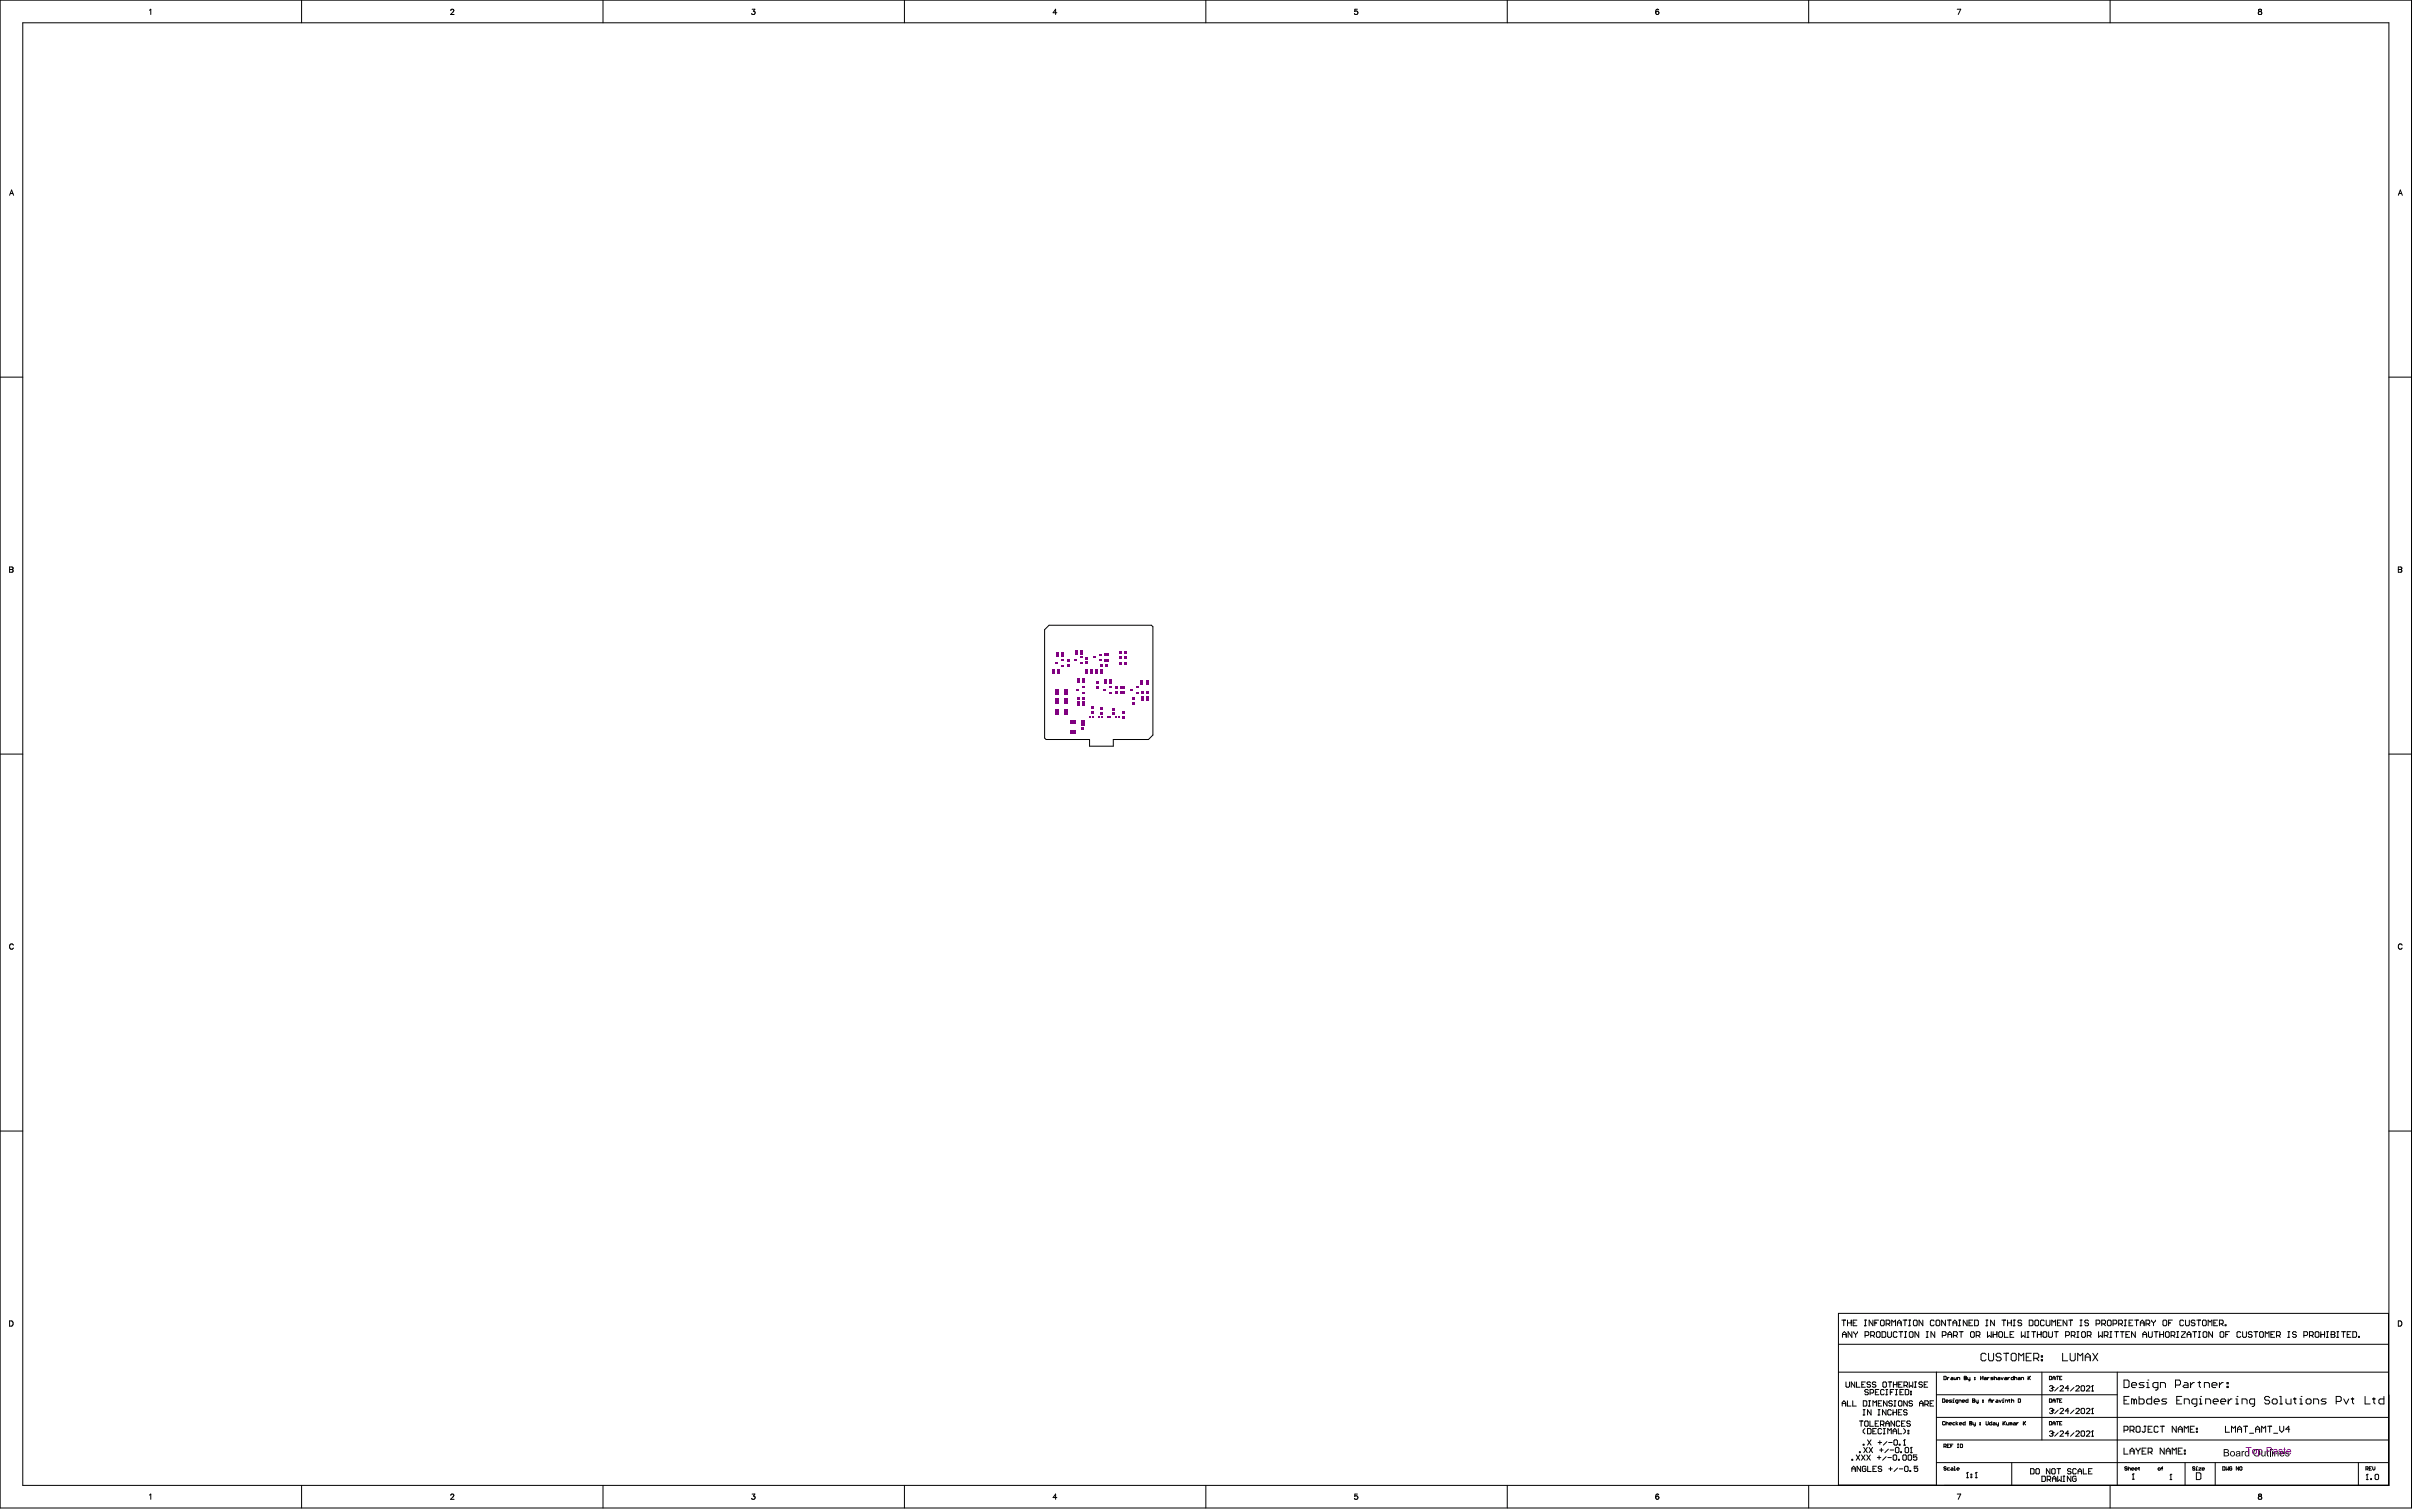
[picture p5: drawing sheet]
<svg xmlns="http://www.w3.org/2000/svg" width="2709mm" height="1694mm" viewBox="0 0 2709 1694" stroke-linecap="round" stroke-linejoin="round" font-family="sans-serif">
<g fill="none" stroke="#000" stroke-width="1.12">
<path d="M0 0h2705v1691h-2705zM168 11l1-1v6M338 0v26M506 12l1-2 2 1-4 5h4M676 0v26M844 10h3l-2 3a2 2 0 0 1 1 3 2 2 0 0 1-3-1M1014 0v26M1185 14h-4l3-4v6M1352 0v26M1522 10h-2l-1 3a2.1 2.1 0 0 1 4 0 2.1 2.1 0 0 1-1 3 2.1 2.1 0 0 1-3-1M1691 0v26M1860 11l-1-1a3 3 0 0 0-2 4"/>
<path d="M2029 0v26M2195 10h4l-3 6M2367 0v26M2533 11v1l4 2a2 2 0 0 1-2 2 2 2 0 0 1-2-2l4-2-1-1zM26 26h2653v1639h-2653zM11 219l2-6 2 6M12 217h2M2690 219l2-6 2 6M2691 217h3M0 423h26M2679 423h26M11 636h3v2h-1l2 2-1 1-3 1z"/>
<path d="M11 638h2M2690 636h4v2h-2l2 2-1 1-3 1zM2690 638h2M1172 706l5-5h114l2 2v121l-5 5h-39v8h-27v-8h-49l-1-2zM0 845h26M2679 845h26M15 1060a2.2 2.2 0 0 0-3-2 2.2 2.2 0 0 0-1 3v1a2.2 2.2 0 0 0 1 2 2.2 2.2 0 0 0 3-1M2694 1060a2.2 2.2 0 0 0-2-2 2.2 2.2 0 0 0-2 3v1a2.2 2.2 0 0 0 2 2 2.2 2.2 0 0 0 2-1M0 1268h26M2679 1268h26M11 1481h2a3 3 0 0 1 2 3 3 3 0 0 1-2 3h-2zM2066 1480h4"/>
<path d="M2066 1499v-4l3-2 2 2v4M2066 1496h5M2068 1480v6M2072 1480v6M2072 1483h4M2076 1480v6M2077 1493v6l-4-6v6M2078 1483h3M2079 1493v1l2 2M2081 1496v3M2083 1480h-5v6h5M2083 1493v1l-2 2"/>
<path d="M2091 1480h2M2091 1486h2M2092 1497h3l1-1v-2l-1-1h-3v6M2092 1480v6M2098 1497h3l1-1v-2l-1-1h-3v6M2100 1497l2 2M2101 1480v6l-5-6v6M2103 1483h2M2104 1494l2-1h2l1 1v4l-1 1h-2l-2-1zM2107 1480h-4v6M2110 1480h2l1 1v4l-1 1h-2l-1-1v-4zM2111 1493h3l1 1v4l-1 1h-3z"/>
<path d="M2115 1484h4l1-1v-2l-1-1h-4v6M2117 1493v5l1 1h2l1-1v-5M2118 1484l2 2M2122 1486v-6l2 2 2-2v6M2128 1494l-1-1h-2l-1 1v4l1 1h2l1-1M2128 1486v-4l2-2 2 2v4M2128 1483h4M2130 1493h4M2132 1493v6M2134 1480h5M2136 1493h2M2136 1499h2"/>
<path d="M2137 1480v6M2137 1493v6M2141 1480h2M2141 1486h2M2142 1480v6M2143 1493h2l1 1v4l-1 1h-2l-2-1v-4zM2147 1480h2l1 1v4l-1 1h-2l-1-1v-4zM2152 1493v6l-4-6v6M2157 1480v6l-5-6v6M2160 1493h3M2160 1499h3M2162 1493v6"/>
<path d="M2169 1481l-1-1h-2l-1 1v4l1 1h2l1-1M2170 1493v6l-4-6v6M2171 1481l1-1h3l1 1v4l-1 1h-3l-1-1zM2178 1497h4l1-1v-2l-1-1h-4v6M2182 1480v6l-4-6v6M2184 1480h4M2185 1499v-4l2-2 2 2v4M2185 1496h4M2186 1480v6M2190 1486v-4l3-2 2 2v4M2190 1483h5M2191 1497h3l1-1v-2l-1-1h-3v6"/>
<path d="M2193 1497l2 2M2197 1480h2M2197 1486h2M2197 1493h5M2198 1480v6M2200 1493v6M2206 1480v6l-4-6v6M2208 1483h2M2210 1494l1-1h2l1 1v4l-1 1h-2l-1-1zM2213 1480h-5v6h5M2215 1480h3l1 1v4l-1 1h-3zM2216 1497h4l1-1v-2l-1-1h-4v6"/>
<path d="M2219 1497l2 2M2227 1480h2M2227 1486h2M2228 1480v6M2229 1493v6l2-2 2 2v-6M2235 1496h5M2235 1493v6M2237 1480v6l-4-6v6M2240 1493v6M2242 1494l1-1h2l1 1v4l-1 1h-2l-1-1zM2245 1480h5M2247 1480v6"/>
<path d="M2248 1493v6h4M2252 1483h4M2252 1480v6M2254 1496h3M2256 1480v6M2258 1480h2M2258 1486h2M2259 1493h-5v6h5M2259 1480v6M2267 1493v6l2-2 2 2v-6M2268 1481l-2-1h-2l-1 1 1 2h2l2 1-2 2h-2l-1-1M2273 1493h3"/>
<path d="M2273 1499h3M2275 1493v6M2276 1480h3l1 1v4l-1 1h-3zM2279 1493h4M2281 1493v6M2283 1480h2l2 1v4l-2 1h-2l-1-1v-4zM2285 1496h4M2285 1493v6M2289 1493v6M2291 1494l1-1h3l1 1v4l-1 1h-3l-1-1zM2293 1481l-1-1h-2l-1 1v4l1 1h2l1-1M2295 1480v5l1 1h2l1-1v-5"/>
<path d="M2298 1493v5l1 1h2l1-1v-5M2301 1486v-6l2 2 3-2v6M2304 1493h4M2306 1493v6M2308 1483h2M2312 1480h-4v6h4M2317 1497h3l1-1v-2l-1-1h-3v6M2318 1480v6l-4-6v6M2320 1480h5M2322 1480v6M2323 1497h3l1-1v-2l-1-1h-3v6M2325 1497l2 2"/>
<path d="M2329 1493h3M2329 1499h3M2331 1493v6M2333 1480h2M2333 1486h2M2334 1480v6M2335 1494l1-1h2l1 1v4l-1 1h-2l-1-1zM2341 1497h3l1-1v-2l-1-1h-3v6M2342 1481l-1-1h-2l-1 1 1 2h2l1 1-1 2h-2l-1-1M2343 1497l2 2M2351 1484h3l1-1v-2l-1-1h-3v6M2354 1493v6l2-2 2 2v-6"/>
<path d="M2357 1484h3l1-1v-2l-1-1h-3v6M2359 1484l2 2M2360 1497h3l1-1v-2l-1-1h-3v6M2362 1497l2 2M2365 1480h2l1 1v4l-1 1h-2l-1-1v-4zM2366 1493h3M2366 1499h3M2367 1493v6M2370 1484h3l1-1v-2l-1-1h-3v6M2372 1493h4M2374 1493v6M2376 1484h3l2-1v-2l-2-1h-3v6"/>
<path d="M2378 1493h4M2378 1484l3 2M2380 1493v6M2383 1480h2M2383 1486h2M2384 1480v6M2384 1496h2M2388 1483h2M2389 1493h-5v6h5M2392 1480h-4v6h4M2394 1480h4M2395 1493v6l-4-6v6"/>
<path d="M2396 1480v6M2401 1486v-4l2-2 2 2v4M2401 1483h4M2403 1499v-4l2-2 3 2v4M2403 1496h5M2407 1484h3l1-1v-2l-1-1h-3v6M2409 1484l2 2M2410 1493v5l1 1h2l1-1v-5M2413 1480v1l2 2M2415 1483v3M2416 1493h4M2417 1480v1l-2 2"/>
<path d="M2418 1493v6M2422 1496h5M2422 1493v6M2427 1493v6M2427 1480h2l1 1v4l-1 1h-2l-1-1v-4zM2429 1494l1-1h2l1 1v4l-1 1h-2l-1-1zM2432 1483h2M2435 1497h3l1-1v-2l-1-1h-3v6M2436 1480h-4v6M2437 1497l2 2M2441 1493h3M2441 1499h3"/>
<path d="M2442 1493v6M2447 1493h4v1l-4 4v1h4M2449 1481l-1-1h-2l-1 1v4l1 1h2l1-1M2451 1480v5l1 1h2l1-1v-5M2453 1496h4M2453 1499v-4l2-2 2 2v4M2459 1493h5M2461 1493v6M2462 1481l-1-1h-2l-1 2 1 1h2l1 2-1 1h-2l-1-1M2464 1480h4M2466 1493h2M2466 1499h2"/>
<path d="M2466 1480v6M2467 1493v6M2471 1494l1-1h2l1 1v4l-1 1h-2l-1-1zM2471 1480h2l2 1v4l-2 1h-2l-1-1v-4zM2477 1486v-6l2 2 2-2v6M2482 1493v6l-5-6v6M2483 1483h2M2487 1480h-4v6h4M2489 1484h3l2-1v-2l-2-1h-3v6M2490 1494l1-1h2l1 1v4l-1 1h-2l-1-1zM2491 1484l3 2M2496 1485h1v1h-1z"/>
<path d="M2496 1496h2M2501 1493h-5v6M2513 1494l-1-1h-2l-1 1v4l1 1h2l1-1M2515 1493v5l1 1h2l2-1v-5M2526 1494l-1-1h-2l-1 1 1 2h2l1 1-1 2h-2l-1-1M2528 1493h4M2530 1493v6M2534 1494l1-1h2l2 1v4l-2 1h-2l-1-1zM2541 1499v-6l2 2 2-2v6M2547 1496h2M2551 1493h-4v6h4M2553 1497h4l1-1v-2l-1-1h-4v6"/>
<path d="M2555 1497l3 2M2566 1493h2M2566 1499h2M2567 1493v6M2576 1494l-2-1h-2l-1 1 1 2h2l2 1-2 2h-2l-1-1M2584 1497h3l1-1v-2l-1-1h-3v6M2590 1497h3l2-1v-2l-2-1h-3v6M2592 1497l3 2M2598 1493h2l1 1v4l-1 1h-2l-1-1v-4zM2603 1496h4M2603 1493v6M2607 1493v6"/>
<path d="M2609 1493h2M2609 1499h2M2610 1493v6M2615 1496h3M2615 1493h3l1 1-1 2 1 2-1 1h-3zM2621 1493h2M2621 1499h2M2622 1493v6M2626 1493h4M2628 1493v6M2633 1496h2M2637 1493h-4v6h4"/>
<path d="M2639 1493h3l1 1v4l-1 1h-3zM2645 1498h1v1h-1zM2690 1481h2a3 3 0 0 1 2 3 3 3 0 0 1-2 3h-2zM2062 1507h617M2228 1519l-2-2h-3l-1 2v5l1 2h3l2-2M2230 1517v7l2 2h3l1-2v-7M2244 1519l-1-2h-3l-1 2v1l1 1h3l1 2v1l-1 2h-3l-1-2M2247 1517h6M2250 1517v9M2257 1517h3l1 2v5l-1 2h-3l-1-2v-5zM2278 1517h-5v9h5M2313 1517v9h6"/>
<path d="M2322 1517v7l1 2h3l1-2v-7M2347 1517l6 9M2353 1517l-6 9M2062 1538h617M2172 1538v127M2264 1526v-9l3 3 3-3v9M2273 1521h2M2281 1523h4l2-2v-2l-2-2h-4v9M2284 1523l3 3M2289 1524h2v2h-2zM2289 1520h2v1h-2zM2290 1538v76"/>
<path d="M2330 1526v-9l3 3 3-3v9M2339 1521h5M2339 1526v-6l3-3 2 3v6M2375 1538v127M2070 1549v5l1 1h2l1-1v-5M2080 1549v6l-4-6v6M2082 1549v6h4M2088 1552h2M2092 1549h-4v6h4M2095 1559l-1-1h-1l-1 2 1 1h1l1 2-1 1h-1l-1-1M2098 1550l-1-1h-2l-1 2 1 1h2l1 2-1 1h-2l-1-1M2104 1550l-1-1h-2l-1 2 1 1h2l1 2-1 1h-2l-1-1"/>
<path d="M2107 1558h-4v6h4M2113 1549h2l1 1v4l-1 1h-2l-1-1v-4zM2113 1559l-1-1h-2l-1 1v4l1 1h2l1-1M2115 1558h2M2116 1558v6M2118 1549h4M2120 1549v6M2124 1552h4M2124 1549v6M2124 1558h-4v6M2126 1558h2M2127 1558v6"/>
<path d="M2128 1549v6M2130 1552h2M2133 1549h-3v6h3M2135 1558h-4v6h4M2135 1553h3l1-1v-2l-1-1h-3v6M2137 1558h3l1 1v4l-1 1h-3zM2137 1553l2 2M2141 1549v6l2-2 2 2v-6M2143 1560h1v1h-1zM2147 1555h2M2147 1549h2M2148 1549v6"/>
<path d="M2156 1550l-1-1h-2l-1 2 1 1h2l1 2-1 1h-2l-1-1M2158 1552h2M2162 1549h-4v6h4M2180 1543l3 1-1 3h-2zM2184 1544v3M2186 1544l-2 2M2189 1544l1 1v2h-1l-1-1h1h1M2192 1544v3l2-1v-2M2195 1547v-3l3 1v2M2203 1543l3 1-1 3h-2zM2203 1545h2M2207 1544l1 3h1"/>
<path d="M2209 1544v3l-1 1M2215 1546v1zM2215 1544v1zM2221 1545h3M2221 1543v4M2224 1543v4M2226 1544l2 1v2h-2l-1-1h1h2M2229 1544v3M2231 1544l-2 2M2235 1544l-2 1 2 1v1h-2M2237 1545l2-1v3M2237 1543v4"/>
<path d="M2241 1544l2 1v2h-2l-1-1h1h2M2244 1544l2 3 1-3M2249 1544l2 1v2h-2l-1-1h1h2M2252 1544v3M2254 1544l-2 2M2258 1543v4h-2v-2l2-1M2259 1545l2-1 1 3M2259 1543v4M2264 1544l2 1v2h-2l-1-1h1h2M2267 1547v-3h2l1 3M2275 1543v4M2275 1545l2 2"/>
<path d="M2277 1543l-2 3M2299 1543l2 1v3h-2zM2299 1555l1-1h2l1 1-1 2M2301 1557h1M2302 1557l1 1-1 2h-2l-1-1M2302 1547v-3l2-1 1 1v3M2302 1545h3M2306 1543h3M2307 1543v4M2308 1556l-3 4M2310 1545h1M2310 1555l1-1h2l1 1v1l-4 4h4"/>
<path d="M2313 1543h-3v4h3M2320 1557h-4l3-3v6M2326 1556l-4 4M2328 1555l1-1h2l1 1v1l-4 4h4M2335 1554h2l1 1v4l-1 1h-2l-1-1v-4zM2340 1555l1-1h2l1 1v1l-4 4h4M2346 1555l1-1v6M2346 1560h2M2382 1547h5l1 2v5l-1 2h-5zM2391 1553h5v-2l-1-1h-3l-1 1v3l1 2h3M2405 1550h-4l-2 1 2 2h2l2 1-2 2h-4M2408 1556h2"/>
<path d="M2408 1550h1v6M2420 1556h-4l-1-2v-3l1-1h4v7l-1 1h-2M2423 1556v-6h4l2 1v5M2440 1553h4l2-2v-2l-2-2h-4v9M2450 1550h3l1 1v5h-4l-2-2 2-1h4M2457 1550v6M2461 1550h-1l-3 3M2465 1550h3M2467 1549v5l1 2M2472 1556v-6h5l1 1v5M2481 1553h5v-2l-1-1h-3l-1 1v3l1 2h3M2489 1550v6"/>
<path d="M2494 1550h-2l-3 3M2498 1554h1v2h-1zM2498 1550h1v1h-1zM2066 1576v-4l2-2 2 2v4M2066 1573h4M2072 1570v6h4M2078 1570v6h4M2090 1570h3l1 1v4l-1 1h-3zM2096 1576h2M2096 1570h2M2097 1570v6M2097 1562h3l1-1v-2l-1-1h-3v6"/>
<path d="M2101 1576v-6l2 2 2-2v6M2103 1561h2M2107 1573h2M2111 1570h-4v6h4M2115 1564h2M2116 1570v6l-3-6v6M2120 1561h2M2122 1571l-1-1h-2l-1 2 1 1h2l1 2-1 1h-2l-1-1M2124 1576h2M2124 1570h2M2125 1570v6M2126 1564h2"/>
<path d="M2130 1570h2l1 1v4l-1 1h-2l-1-1v-4zM2131 1561h2M2139 1570v6l-4-6v6M2143 1563h1v1h-1zM2145 1571l-1-1h-2l-1 2 1 1h2l1 2-1 1h-2l-1-1M2153 1573h4M2153 1576v-4l2-2 2 2v4M2159 1574h3l1-1v-2l-1-1h-3v6M2161 1574l2 2M2165 1573h2M2169 1570h-4v6h4M2172 1564h203"/>
<path d="M2179 1568l2 1v3h-2zM2183 1571h2l-1-1h-1v2h1M2189 1570h-2h-1l1 1 2 1h-3M2190 1572h1M2190 1570h1v2M2196 1572h-3l1-2h2v3h-1M2197 1572v-2h2l1 2M2201 1571h2v-1h-2l1 2h1M2207 1568v4h-2v-2h2M2212 1568l3 1-1 3h-2zM2212 1570h2M2216 1570l1 2h2"/>
<path d="M2219 1570v3h-2M2224 1572h.1M2224 1570h.1M2231 1570h2M2231 1572v-2l1-2 1 2v2M2235 1570v2M2236 1570l-1 1M2239 1570h2v2h-2h-1l1-1h2M2242 1570l1 2 2-2M2246 1572h1M2246 1570h1v2M2249 1572v-2h3v2"/>
<path d="M2253 1570h1M2254 1569v3M2256 1570h2l1 2M2256 1568v4M2264 1568l2 1v3h-2zM2299 1568l2 1v3h-2zM2299 1580l1-1h2l1 1-1 2M2302 1572v-2l2-2 1 2v2M2302 1570h3M2306 1568h3M2307 1568v4M2310 1570h1"/>
<path d="M2310 1580l1-1h2l1 1v1l-4 4h4M2313 1568h-3v4h3M2328 1580l1-1h2l1 1v1l-4 4h4M2335 1579h2l1 1v4l-1 1h-2l-1-1v-4zM2340 1580l1-1h2l1 1v1l-4 4h4M2346 1580l1-1v6M2382 1570h3M2388 1566h-6v8h6M2394 1570v4M2394 1570l-2-2h-1v6M2394 1570l1-2 1 2v4M2399 1566v8h4l2-1v-3l-2-2h-4"/>
<path d="M2413 1566v8h-4l-1-1v-3l1-2h4M2416 1571h6v-1l-2-2h-3l-1 2v3l1 1h3M2430 1568h-4l-1 2 1 1h3l1 2-1 1h-4M2441 1570h3M2447 1566h-6v8h6M2450 1574v-6h4l2 2v4M2464 1574h-4l-2-1v-3l2-2h4v7l-1 2h-2M2467 1574h3M2467 1568h1v6M2474 1574v-6h4l1 2v4M2482 1571h6v-1l-2-2h-2l-2 2v3l2 1h2M2491 1571h5v-1l-1-2h-3l-1 2v3l1 1h3"/>
<path d="M2499 1568v6M2503 1568h-1l-3 3M2508 1568h1v6M2508 1574h2M2515 1574v-6h4l1 2v4M2529 1574h-5l-1-1v-3l1-2h5v7l-2 2h-1M2546 1567l-2-1h-3l-1 1v1l1 2h3l2 1v2l-2 1h-3l-1-1M2550 1568h3l1 2v3l-1 1h-3l-2-1v-3zM2557 1566h1v8M2557 1574h3M2564 1568v5l1 1h5v-6M2572 1568h3"/>
<path d="M2574 1567v6l1 1M2579 1574h3M2579 1568h2v6M2588 1568h3l1 2v3l-1 1h-3l-2-1v-3zM2595 1574v-6h4l2 2v4M2609 1568h-4l-2 2 2 1h3l1 2-1 1h-5M2620 1571h4l2-1v-3l-2-1h-4v8M2629 1568l3 6 2-6M2637 1568h3M2639 1567v6l1 1M2653 1566v8h5M2661 1568h3"/>
<path d="M2662 1567v6l2 1M2674 1566v8h-4l-2-1v-3l2-2h4M2085 1593h4M2087 1593v6M2090 1580h2M2090 1586h2M2091 1580v6M2092 1593h2l1 1v4l-1 1h-2l-1-1v-4zM2097 1593v6h4M2099 1580v6l-4-6v6M2103 1596h2M2106 1580h2"/>
<path d="M2106 1586h2M2107 1593h-4v6h4M2107 1580v6M2109 1597h3l1-1v-2l-1-1h-3v6M2111 1597l2 2M2115 1596h4M2115 1599v-4l2-2 2 2v4M2115 1580v6l-4-6v6M2121 1581l-1-1h-2l-1 1v4l1 1h2l1-1M2123 1580v6M2123 1583h4M2125 1593v6l-4-6v6"/>
<path d="M2127 1580v6M2129 1583h2M2131 1594l-1-1h-2l-1 1v4l1 1h2l1-1M2133 1596h2M2133 1580h-4v6h4M2137 1593h-4v6h4M2139 1581l-1-1h-2l-1 2 1 1h2l1 2-1 1h-2l-1-1M2143 1594l-1-1h-2l-1 2 1 1h2l1 2-1 1h-2l-1-1M2172 1589h507M2181 1594h-2v4l2-1M2183 1596l1-1 1 3M2183 1594v4"/>
<path d="M2186 1596h3l-1-1-2 1 1 2h1M2193 1595l-3 1 1 2h2M2194 1594v4M2196 1595l-2 1 2 2M2198 1596h2v-1l-2 1v2h2M2204 1594v4h-2v-2l2-1M2209 1594h3l-1 4h-2zM2209 1596h2M2213 1595l1 3h2M2216 1595v3l-2 1M2221 1597v1zM2221 1595v1z"/>
<path d="M2228 1594v4l2-1v-3M2234 1594v4l-3-1 1-2h2M2236 1595l2 1v2h-2l-1-1 1-1h2M2239 1595l1 3h1M2241 1595v3l-1 1M2247 1594v4M2247 1596l2 2M2249 1594l-2 2M2250 1595l1 3h2v-3M2255 1596l-1-1v3M2255 1596v2M2255 1596l1-1 1 1v2"/>
<path d="M2259 1595l2 1v2h-2l-1-1 1-1h2M2262 1595v3M2264 1595l-2 1M2269 1594v4M2270 1596l2 2M2272 1594l-3 2M2299 1594h2v4h-2zM2301 1582h1M2302 1582l1 1-1 2h-2l-1-1M2302 1598v-3l2-1 1 1v3M2302 1596h3M2306 1594h3"/>
<path d="M2307 1594v4M2308 1581l-3 4M2310 1596h1M2313 1594h-3v4h3M2320 1582h-4l3-3v6M2326 1581l-4 4M2346 1585h2M2397 1599h2l1 1v5l-1 1h-2l-1-1v-5zM2405 1599h2M2406 1599v6l-1 1-2-1M2414 1599h-5v7h5M2423 1599h4"/>
<path d="M2425 1599v7M2441 1599v7l-5-7v7M2461 1599h-4v7h4M2496 1599v7h5M2516 1599h5M2519 1599v7M2543 1599h5M2546 1599v7M2557 1599v5l2 2 2-2v-5M2090 1619h1v1h-1zM2092 1602l-2 2v2l2 2M2095 1614l4 6"/>
<path d="M2095 1602h3l1 1v4l-1 1h-3zM2099 1614l-4 6M2101 1605h1M2104 1602h-3v6h3M2106 1617h4M2108 1615v4M2110 1603l-1-1h-2l-1 1v4l1 1h2l1-1M2112 1608h2M2112 1602h2M2113 1602v6M2116 1616l-4 4M2117 1608v-6l2 2 2-2v6"/>
<path d="M2118 1617h4M2123 1605h4M2123 1608v-4l2-2 2 2v4M2125 1614h2l1 1v4l-1 1h-2l-1-1v-4zM2129 1602v6h4M2130 1619h1v1h-1zM2135 1615l1-1v6M2135 1602l2 2v2l-2 2M2140 1604h1v1h-1zM2140 1607h1v1h-1zM2172 1614h506M2187 1619h-3v4h3"/>
<path d="M2190 1619h-2v4M2195 1619h2M2196 1619v4M2199 1619l2 1v3h-2zM2299 1605l1-1h2l1 1-1 2M2301 1607h1M2302 1607l1 1-1 2h-2l-1-1M2308 1606l-3 4M2310 1605l1-1h2l1 1v1l-4 4h4M2320 1607h-4l3-3v6M2326 1606l-4 4M2328 1605l1-1h2l1 1v1l-4 4h4"/>
<path d="M2335 1604h2l1 1v4l-1 1h-2l-1-1v-4zM2340 1605l1-1h2l1 1v1l-4 4h4M2346 1610h2M2346 1605l1-1v6M2382 1604h4l1-2v-2l-1-1h-4v7M2389 1604h3l2-2v-2l-2-1h-3v7M2391 1604l3 2M2409 1602h3M2421 1600l-2-1h-2l-1 1v5l1 1h2l2-1M2443 1606v-5l2-2 3 2v5M2443 1602h5M2450 1606v-7l2 2 2-2v7"/>
<path d="M2457 1602h2M2463 1601h2v1h-2zM2463 1605h2v1h-2zM2503 1606v-7l2 2 2-2v7M2510 1602h4M2510 1606v-5l2-2 2 2v5M2523 1607h5M2530 1602h4M2530 1606v-5l2-2 2 2v5M2537 1606v-7l2 2 2-2v7M2550 1607h5M2568 1602h-4l3-3v7"/>
<path d="M2077 1636h1v1h-1zM2082 1631l4 6M2085 1628h1v1h-1zM2086 1631l-4 6M2088 1631l4 6M2090 1623l4 6M2092 1631l-4 6M2094 1631l4 6M2094 1623l-4 6M2096 1623l4 6M2098 1631l-4 6M2100 1623l-4 6"/>
<path d="M2106 1634h4M2108 1632v4M2108 1626h4M2110 1624v4M2115 1633l-3 4M2117 1634h4M2118 1625l-4 4M2120 1626h4M2124 1631h2l1 1v4l-1 1h-2l-1-1v-4zM2127 1623h2l1 1v4l-1 1h-2l-1-1v-4zM2129 1636h1v1h-1zM2132 1628h1v1h-1z"/>
<path d="M2135 1620h2M2135 1631h2l1 1v4l-1 1h-2l-1-1v-4zM2138 1623h2l1 1v4l-1 1h-2l-1-1v-4zM2141 1631h2l1 1v4l-1 1h-2l-1-1v-4zM2143 1624l1-1v6M2143 1629h2M2150 1631h-4v3l2-1 2 1v2l-1 1h-2l-1-1M2172 1640h507M2180 1622l3-1-1-2h-2v4M2182 1622l1 1M2184 1621h1M2188 1621h1"/>
<path d="M2195 1623h2M2256 1640v25M2382 1624v6h5M2389 1630v-4l2-2 3 2v4M2389 1627h5M2396 1624v1l2 2M2398 1627v3M2400 1624v1l-2 2M2403 1627h2M2407 1624h-4v6h4M2409 1628h4l1-1v-2l-1-1h-4v6M2412 1628l2 2"/>
<path d="M2427 1624v6l-4-6v6M2430 1627h4M2430 1630v-4l2-2 2 2v4M2436 1630v-6l3 2 2-2v6M2443 1627h2M2448 1624h-5v6h5M2450 1629h1v1h-1zM2450 1626h1v1h-1zM2451 1640v25M2485 1640v25M2645 1640v25M2077 1650v-4l2-2 2 2v4"/>
<path d="M2077 1647h4M2087 1644v6l-4-6v6M2093 1645l-1-1h-2l-1 1v4l1 1h2l1-1v-2h-2M2095 1644v6h4M2101 1647h2M2105 1644h-4v6h4M2111 1645l-1-1h-2l-1 2 1 1h2l1 2-1 1h-2l-1-1M2118 1647h4M2120 1645v4M2128 1646l-4 4M2130 1647h4M2137 1644h2l1 1v4l-1 1h-2l-1-1v-4z"/>
<path d="M2142 1649h1v1h-1zM2151 1644h-4v3l2-1 2 1v2l-1 1h-2l-1-1M2183 1645l-1-1-2 1 1 1 2 1-1 1h-2M2187 1646h-3l1 2h2M2189 1646h1v2h-1h-1l1-1h1M2192 1648h1M2192 1644v4M2195 1647h2v-1h-2v2h2M2206 1657h2M2206 1652l1-1v6M2211 1656h1v1h-1zM2211 1653h1v1h-1z"/>
<path d="M2215 1657h2M2215 1652l1-1v6M2277 1647h3l1 1v3l-1 1h-3zM2284 1647h2l1 1v3l-1 1h-2l-1-1v-3zM2290 1655h3l1 1v4l-1 1h-3zM2296 1659h3l1-1v-2l-1-1h-3v6M2298 1659l2 2M2299 1647v5l-4-5v5M2302 1658h4M2302 1647h2l1 1v3l-1 1h-2l-1-1v-3zM2307 1647h4M2308 1655v6l2-2 2 2v-6"/>
<path d="M2309 1647v5M2314 1655h2M2315 1655v6M2323 1655v6l-4-6v6M2323 1648l-1-1h-2l-1 2 1 1h2l1 1-1 1h-2l-1-1M2329 1656l-1-1h-2l-1 1v4l1 1h2l1-1v-2h-2M2329 1648l-1-1h-2l-1 1v3l1 1h2l1-1M2331 1650h4M2331 1652v-3l2-2 2 2v3M2337 1647v5h4M2343 1650h2M2346 1647h-3v5h3"/>
<path d="M2386 1645l-1-1-2 1 1 1 2 1-1 1h-2M2387 1646h2v2M2387 1644v4M2391 1647h2v-1h-2v2h2M2392 1658h2M2392 1653l1-1v6M2395 1647h2l-1-1h-1v2h1M2398 1646h2M2399 1645l1 3M2421 1646h2l-1 2h-1zM2424 1646h2M2426 1644l-1 4"/>
<path d="M2434 1659h2M2434 1654l1-1v6M2462 1645l-1-1-2 1 1 1 2 1-1 1h-2M2463 1648h1M2463 1646h1v2M2463 1651h4l1 1v6l-1 1h-4zM2466 1646h3l-3 2h3M2470 1647h2v-1h-2l1 2h1M2493 1644l3 1-1 3h-2zM2497 1644v4l1-1 1 1v-4M2503 1645l-1-1-1 1v3h2v-2h-1M2511 1644v4l-3-4v4"/>
<path d="M2512 1645l1-1 2 1-1 3h-2zM2654 1647l2-1-1-2h-1v4M2654 1659h2M2654 1654l1-1v6M2655 1647l1 1M2657 1646h2M2659 1658h1v1h-1zM2660 1644h-3v4h3M2661 1644v3l1 1 2-1v-3M2665 1653h2l1 1v4l-1 1h-2l-1-1v-4zM168 1676l1-1v6M338 1665v26"/>
<path d="M506 1676l1-1 2 1-4 5h4M676 1665v26M844 1675h3l-2 2a2 2 0 0 1 1 3 2 2 0 0 1-3 0M1014 1665v26M1185 1679h-4l3-4v6M1352 1665v26M1522 1675h-2l-1 3a2.1 2.1 0 0 1 4 0 2.1 2.1 0 0 1-1 3 2.1 2.1 0 0 1-3-1M1691 1665v26M1860 1676l-1-1a3 3 0 0 0-2 4M2029 1665v26M2062 1665v-193h617v193M2195 1675h4l-3 6"/>
<path d="M2302 1661v-4l2-2 2 2v4M2314 1661h2M2367 1665v26M2533 1675v2l4 2a2 2 0 0 1-2 2 2 2 0 0 1-2-2l4-3-1-1z"/>
<circle cx="1859" cy="14" r="1.8"/>
<circle cx="1859" cy="1679" r="1.8"/>
</g>
<g fill="#000">
<path d="M2514 1627h1v1l1-1h1l-2 1v5h-1zM2536 1627h1v4l1 1 2-1v-4h1v6h-1v-1l-1 1-2-1zM2543 1625h1v2h1v1h-1v4l1 1-2-1v-4h-1zM2546 1625h1v8h-1zM2551 1627h1v1l1-1h2l1 6h-1v-5h-1h-2v5h-1zM2564 1627h2l1 1h1h-2h-2l4 2v2l-1 1h-2l-2-1v-1h1l1 1 2-1-3-1z"/>
<path d="M2494 1625h5l1 1v2a.9 .9 0 0 0-1 1 .9 .9 0 0 0 1 0v2l-1 1-5 1zM2495 1626v2h4l-1-2zM2495 1629v3l4-1-1-2z"/>
<path d="M2501 1630a3 3 0 0 1 6 0 3 3 0 0 1-6 0zM2502 1630a2 2 0 0 0 4 0 2 2 0 0 0-4 0z"/>
<path d="M2508 1627h2h2l1 6-1-1-2 1-2-1v-2l4-1-2-1-2 1zM2509 1631v1h1l2-2z"/>
<path d="M2519 1627h1l2 1v-3h1v8l-1-1-2 1-2-1v-2zM2519 1628v3l2 1 1-1v-2l-1-1z"/>
<path d="M2527 1629a4 4 0 0 1 8 0 4 4 0 0 1-8 0zM2529 1626l-1 2 1 3 2 1 2-1 1-2-1-2-1-2z"/>
<path d="M2548 1625h1v1h-1zM2548 1627h1v6h-1z"/>
<path d="M2558 1628l2-1 2 1v2h-4l1 2 3-1-1 1-2 1-2-1v-2zM2558 1628v1h3l-1-1z"/>
<circle cx="2615" cy="1496" r=".4"/>
<circle cx="2203" cy="1545" r=".3"/>
<circle cx="2303" cy="1556" r=".4"/>
<circle cx="2347" cy="1554" r=".4"/>
<circle cx="2409" cy="1547" r=".4"/>
<circle cx="2191" cy="1568" r=".3"/>
<circle cx="2212" cy="1570" r=".3"/>
<circle cx="2247" cy="1568" r=".3"/>
<circle cx="2347" cy="1579" r=".4"/>
<circle cx="2468" cy="1566" r=".4"/>
<circle cx="2509" cy="1566" r=".4"/>
<circle cx="2581" cy="1566" r=".4"/>
<circle cx="2209" cy="1596" r=".3"/>
<circle cx="2303" cy="1581" r=".4"/>
<circle cx="2136" cy="1614" r=".4"/>
<circle cx="2303" cy="1606" r=".4"/>
<circle cx="2347" cy="1604" r=".4"/>
<circle cx="2144" cy="1623" r=".4"/>
<circle cx="2207" cy="1651" r=".4"/>
<circle cx="2216" cy="1651" r=".4"/>
<circle cx="2393" cy="1652" r=".4"/>
<circle cx="2435" cy="1653" r=".4"/>
<circle cx="2464" cy="1644" r=".3"/>
<circle cx="2655" cy="1653" r=".4"/>
</g>
<g fill="#800080">
<path d="M2519 1622h6v1h-2v8h-2v-8h-2z"/>
<path d="M2556 1625l2-1 2 1v1l-2-1-1 1 3 2v1v1l-3 1-1-1-1-1h1l1 1 2-1-3-2z"/>
<path d="M2562 1623h1v2h1h-1v4l1 1v1l-2-1v-5h-1z"/>
<path d="M2526 1628a3 3 0 0 1 6 0 3 3 0 0 1-6 0zM2527 1628a2 2 0 0 0 4 0 2 2 0 0 0-4 0z"/>
<path d="M2533 1625h3l2 2-2 3-1 1-2-1v3zM2534 1626v3l1 1 2-3-1-1z"/>
<path d="M2542 1622l5 1 1 1-1 3h-4v4h-1zM2543 1623v3h4v-2z"/>
<path d="M2550 1625l2-1 2 1 1 6-2-1-1 1-2-1-1-1 1-1 3-1-1-2-3 1zM2551 1628v2h1l1-2z"/>
<path d="M2565 1625l2-1 2 1 1 3h-5l2 2 3-1-1 1-2 1-2-1-1-3zM2566 1626l-1 1h4l-1-2z"/>
</g>
<g fill="#800080">
<path d="M1213 815h3v3h-3z" fill-rule="evenodd"/>
<path d="M1214 781h3v3h-3z" fill-rule="evenodd"/>
<path d="M1214 776h3v2h-3z" fill-rule="evenodd"/>
<path d="M1214 769h3v2h-3z" fill-rule="evenodd"/>
<path d="M1214 761h2v5h-2z" fill-rule="evenodd"/>
<path d="M1212 742h3v2h-3z" fill-rule="evenodd"/>
<path d="M1212 736h3v2h-3z" fill-rule="evenodd"/>
<path d="M1222 803h2v2h-2z" fill-rule="evenodd"/>
<path d="M1225 803h2v2h-2z" fill-rule="evenodd"/>
<path d="M1226 736h3v2h-3z" fill-rule="evenodd"/>
<path d="M1235 803h2v2h-2z" fill-rule="evenodd"/>
<path d="M1232 803h1v2h-1z" fill-rule="evenodd"/>
<path d="M1241 803h2v2h-2z" fill-rule="evenodd"/>
<path d="M1238 762h3v4h-3z" fill-rule="evenodd"/>
<path d="M1254 803h2v2h-2z" fill-rule="evenodd"/>
<path d="M1259 803h3v3h-3z" fill-rule="evenodd"/>
<path d="M1261 742h3v3h-3z" fill-rule="evenodd"/>
<path d="M1261 736h3v3h-3z" fill-rule="evenodd"/>
<path d="M1274 776h4v2h-4z" fill-rule="evenodd"/>
<path d="M1274 769h4v2h-4z" fill-rule="evenodd"/>
<path d="M1280 781h2v5h-2z" fill-rule="evenodd"/>
<path d="M1280 775h3v3h-3z" fill-rule="evenodd"/>
<path d="M1286 781h2v5h-2z" fill-rule="evenodd"/>
<path d="M1180 751h3v4h-3z" fill-rule="evenodd"/>
<path d="M1186 751h3v4h-3z" fill-rule="evenodd"/>
<path d="M1185 732h2v5h-2z" fill-rule="evenodd"/>
<path d="M1191 732h2v5h-2z" fill-rule="evenodd"/>
<path d="M1207 772h3v2h-3z" fill-rule="evenodd"/>
<path d="M1205 739h3v2h-3z" fill-rule="evenodd"/>
<path d="M1214 787h3v4h-3z" fill-rule="evenodd"/>
<path d="M1234 793h3v3h-3z" fill-rule="evenodd"/>
<path d="M1234 799h3v3h-3z" fill-rule="evenodd"/>
<path d="M1232 733h4v2h-4z" fill-rule="evenodd"/>
<path d="M1232 739h4v2h-4z" fill-rule="evenodd"/>
<path d="M1235 750h2v5h-2z" fill-rule="evenodd"/>
<path d="M1234 745h3v3h-3z" fill-rule="evenodd"/>
<path d="M1238 739h5v2h-5z" fill-rule="evenodd"/>
<path d="M1238 733h5v2h-5z" fill-rule="evenodd"/>
<path d="M1240 745h3v3h-3z" fill-rule="evenodd"/>
<path d="M1259 797h3v4h-3z" fill-rule="evenodd"/>
<path d="M1261 730h3v3h-3z" fill-rule="evenodd"/>
<path d="M1268 772h3v2h-3z" fill-rule="evenodd"/>
<path d="M1280 763h2v5h-2z" fill-rule="evenodd"/>
<path d="M1286 763h2v5h-2z" fill-rule="evenodd"/>
<path d="M1206 729h3v4h-3z" fill-rule="evenodd"/>
<path d="M1212 807h4v6h-4z" fill-rule="evenodd"/>
<path d="M1212 729h3v4h-3z" fill-rule="evenodd"/>
<path d="M1184 742h3v2h-3z" fill-rule="evenodd"/>
<path d="M1201 808h6v4h-6z" fill-rule="evenodd"/>
<path d="M1208 781h4v3h-4z" fill-rule="evenodd"/>
<path d="M1208 761h2v5h-2z" fill-rule="evenodd"/>
<path d="M1217 742h3v3h-3z" fill-rule="evenodd"/>
<path d="M1217 736h3v4h-3z" fill-rule="evenodd"/>
<path d="M1244 803h2v2h-2z" fill-rule="evenodd"/>
<path d="M1244 776h3v2h-3z" fill-rule="evenodd"/>
<path d="M1230 769h3v4h-3z" fill-rule="evenodd"/>
<path d="M1244 769h3v2h-3z" fill-rule="evenodd"/>
<path d="M1244 762h3v4h-3z" fill-rule="evenodd"/>
<path d="M1251 803h2v2h-2z" fill-rule="evenodd"/>
<path d="M1270 781h3v3h-3z" fill-rule="evenodd"/>
<path d="M1256 775h5v3h-5z" fill-rule="evenodd"/>
<path d="M1251 775h3v3h-3z" fill-rule="evenodd"/>
<path d="M1256 769h5v3h-5z" fill-rule="evenodd"/>
<path d="M1251 770h3v3h-3z" fill-rule="evenodd"/>
<path d="M1256 742h3v3h-3z" fill-rule="evenodd"/>
<path d="M1256 736h3v3h-3z" fill-rule="evenodd"/>
<path d="M1285 775h3v3h-3z" fill-rule="evenodd"/>
<path d="M1183 796h4v6h-4z" fill-rule="evenodd"/>
<path d="M1183 772h4v6h-4z" fill-rule="evenodd"/>
<path d="M1201 818h6v4h-6z" fill-rule="evenodd"/>
<path d="M1208 787h3v4h-3z" fill-rule="evenodd"/>
<path d="M1217 750h2v5h-2z" fill-rule="evenodd"/>
<path d="M1197 739h3v4h-3z" fill-rule="evenodd"/>
<path d="M1197 745h3v3h-3z" fill-rule="evenodd"/>
<path d="M1224 792h3v3h-3z" fill-rule="evenodd"/>
<path d="M1224 797h3v4h-3z" fill-rule="evenodd"/>
<path d="M1230 764h3v3h-3z" fill-rule="evenodd"/>
<path d="M1237 772h4v2h-4z" fill-rule="evenodd"/>
<path d="M1223 750h2v5h-2z" fill-rule="evenodd"/>
<path d="M1229 750h2v5h-2z" fill-rule="evenodd"/>
<path d="M1270 787h3v3h-3z" fill-rule="evenodd"/>
<path d="M1256 730h3v3h-3z" fill-rule="evenodd"/>
<path d="M1183 783h4v6h-4z" fill-rule="evenodd"/>
<path d="M1248 794h3v3h-3z" fill-rule="evenodd"/>
<path d="M1248 799h3v3h-3z" fill-rule="evenodd"/>
<path d="M1194 796h4v6h-4z" fill-rule="evenodd"/>
<path d="M1194 772h4v6h-4z" fill-rule="evenodd"/>
<path d="M1190 739h4v2h-4z" fill-rule="evenodd"/>
<path d="M1190 745h4v2h-4z" fill-rule="evenodd"/>
<path d="M1194 783h4v6h-4z" fill-rule="evenodd"/>
</g>
</svg>
